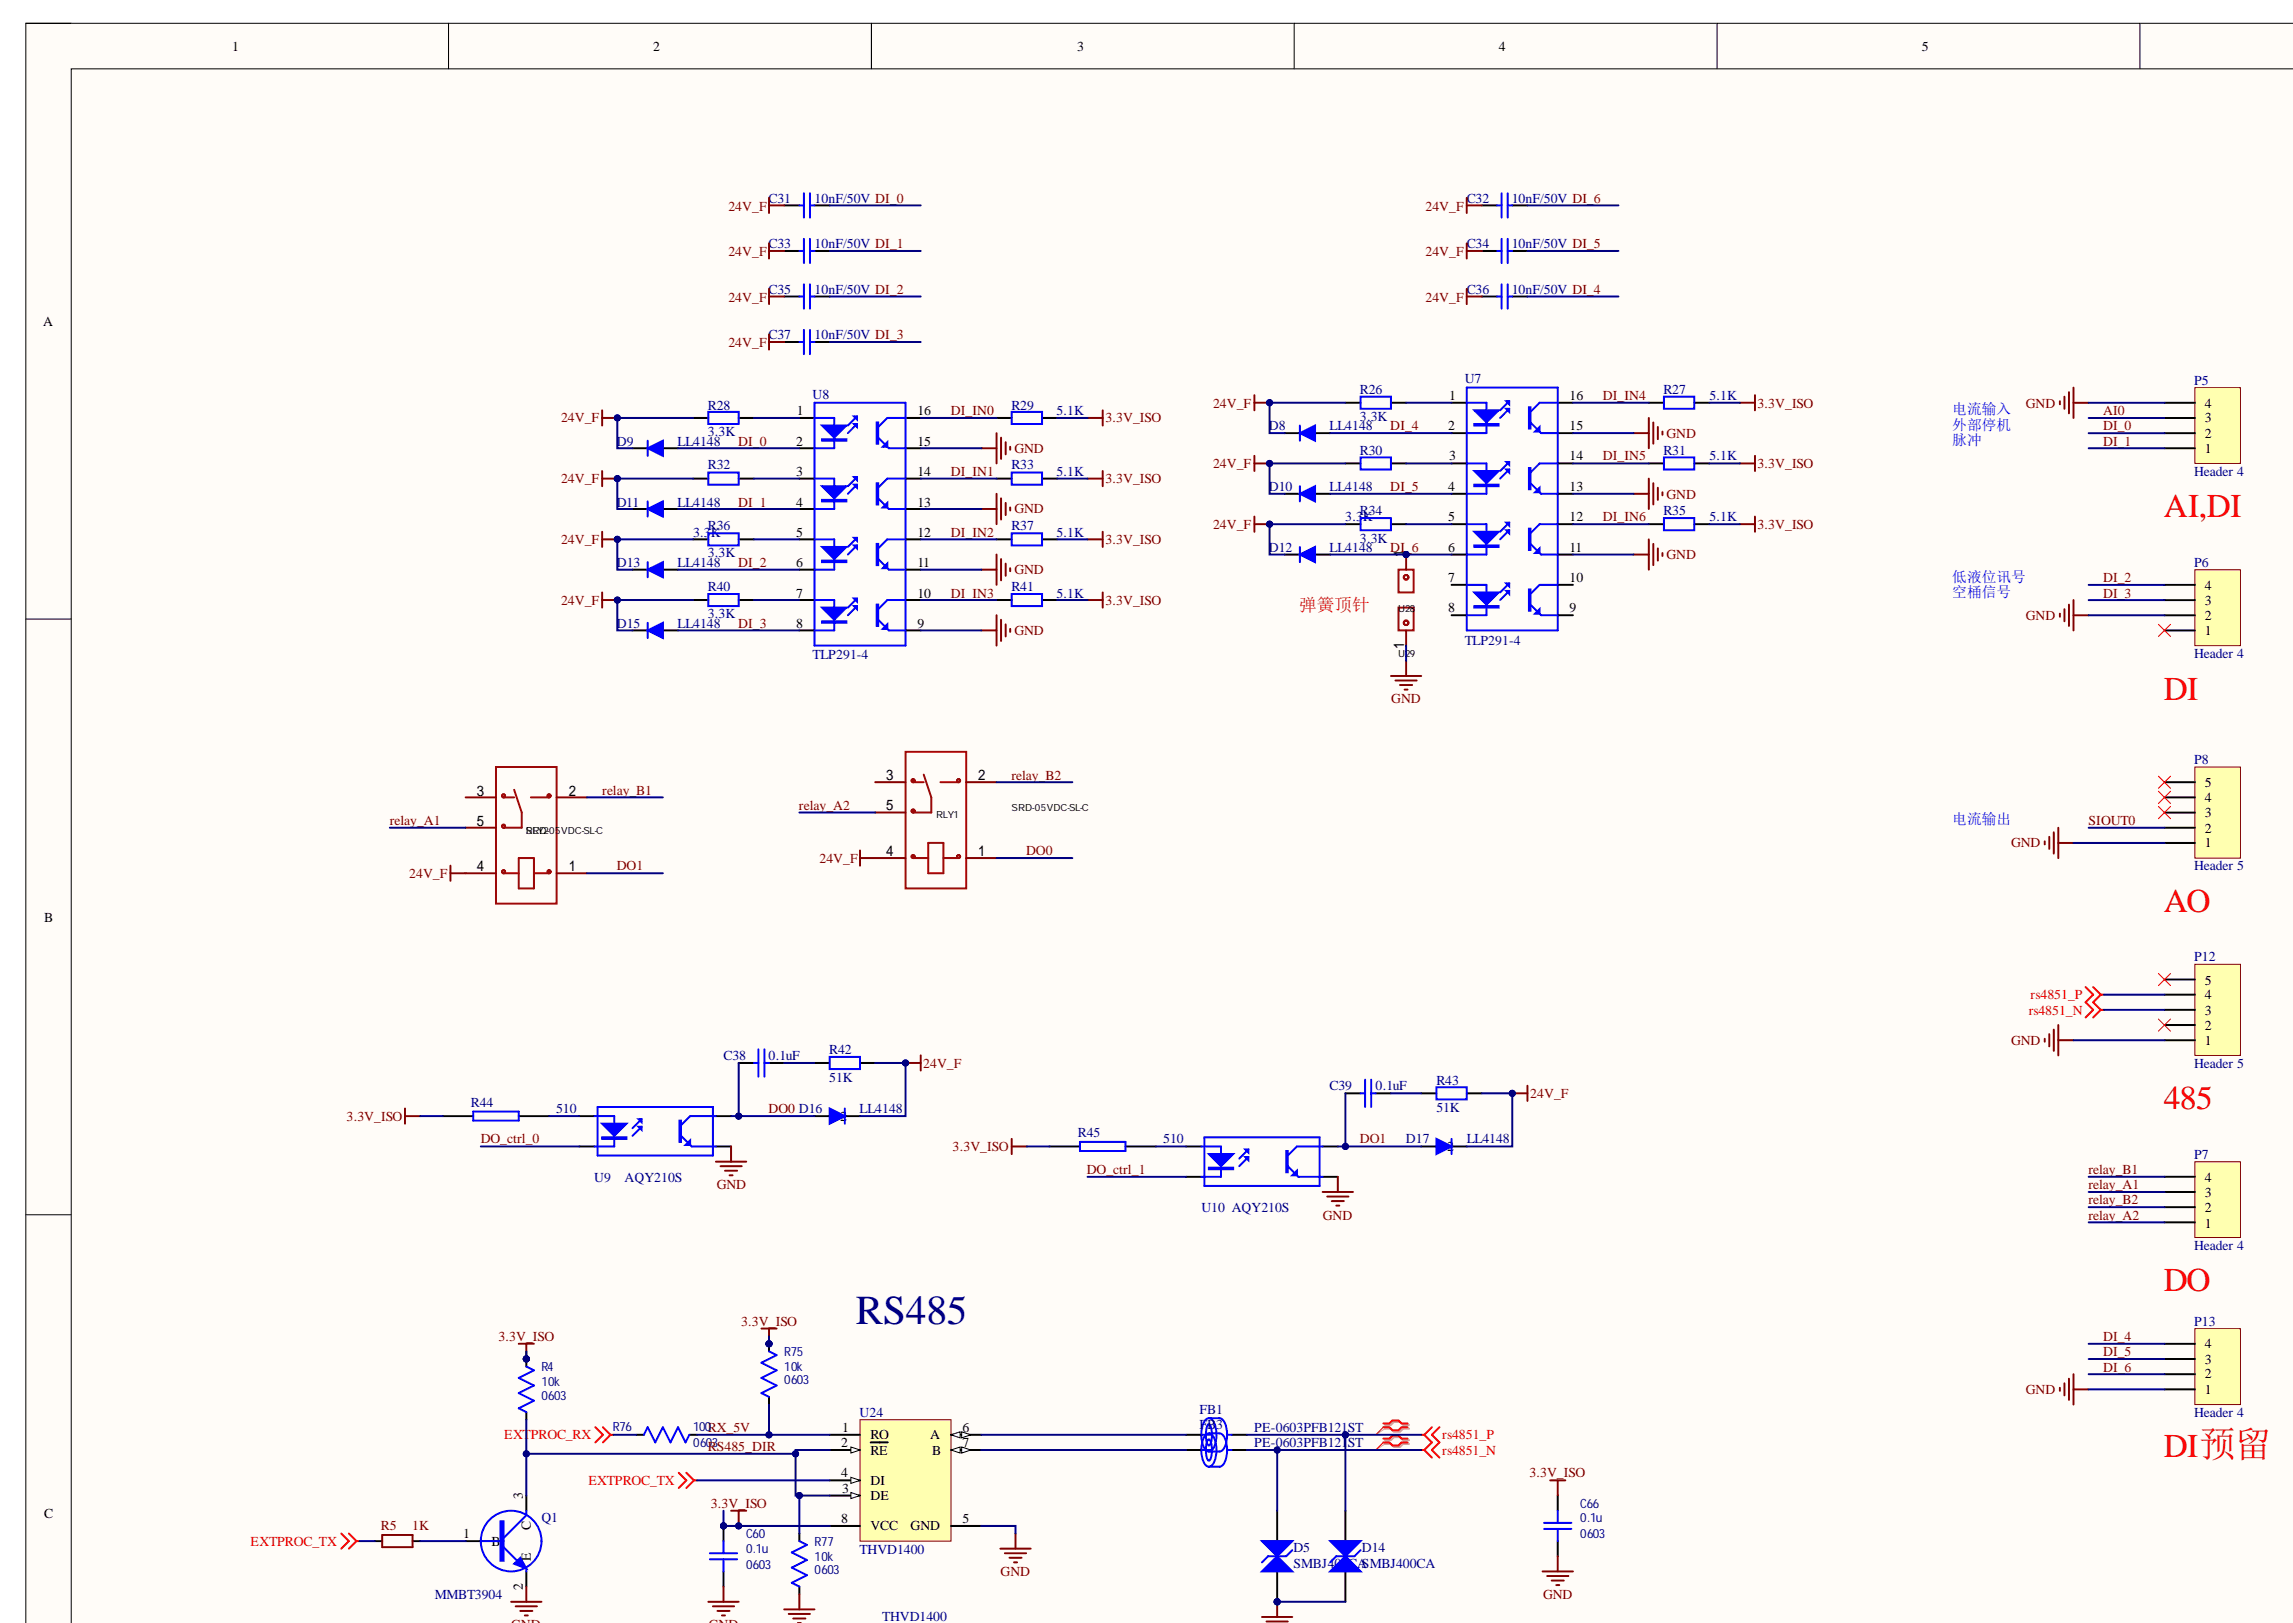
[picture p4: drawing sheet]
<svg xmlns="http://www.w3.org/2000/svg" width="198mm" height="140mm" viewBox="0 0 198 140" stroke-linecap="round" stroke-linejoin="round" font-family="sans-serif">
<defs><g id="words">
<text font-size="3.6" fill="#000080" x="73.9" y="114.2">RS485</text>
<g font-size="2.9" fill="#f00">
<text x="186.8" y="44.6">AI,DI</text>
<text x="186.8" y="60.4">DI</text>
<text x="186.8" y="78.7">AO</text>
<text x="186.8" y="95.7">485</text>
<text x="186.8" y="111.4">DO</text>
<text x="186.8" y="125.7">DI预留</text>
</g>
<text font-size="1.5" fill="#f00" x="112.1" y="52.8">弹簧顶针</text>
<g font-size="1.3" fill="#00f">
<text x="168.5" y="35.8">电流输入</text>
<text x="168.5" y="37.1">外部停机</text>
<text x="168.5" y="38.4">脉冲</text>
<text x="168.5" y="50.2">低液位讯号</text>
<text x="168.5" y="51.5">空桶信号</text>
<text x="168.5" y="71.1">电流输出</text>
</g>
<g font-size="1.2">
<text x="20" y="4.4">1</text>
<text x="56.4" y="4.4">2</text>
<text x="93" y="4.4">3</text>
<text x="129.4" y="4.4">4</text>
<text x="165.9" y="4.4">5</text>
<text x="3.7" y="28.2">A</text>
<text x="68.8" y="35.8">1</text>
<text x="79.2" y="35.8">16</text>
<text x="125.1" y="34.5">1</text>
<text x="135.5" y="34.5">16</text>
<text x="190.3" y="35.2">4</text>
<text x="68.7" y="38.5">2</text>
<text x="68.7" y="41.1">3</text>
<text x="79.2" y="38.5">15</text>
<text x="79.2" y="41.1">14</text>
<text x="125" y="37.1">2</text>
<text x="125.1" y="39.7">3</text>
<text x="135.5" y="37.1">15</text>
<text x="135.5" y="39.7">14</text>
<text x="190.3" y="39.1">1</text>
<text x="190.3" y="37.8">2</text>
<text x="190.3" y="36.4">3</text>
<text x="68.7" y="43.7">4</text>
<text x="68.7" y="46.3">5</text>
<text x="79.2" y="43.7">13</text>
<text x="79.2" y="46.3">12</text>
<text x="125" y="42.4">4</text>
<text x="125" y="45">5</text>
<text x="125" y="47.6">6</text>
<text x="135.5" y="42.4">13</text>
<text x="135.5" y="45">12</text>
<text x="135.5" y="47.6">11</text>
<text x="68.7" y="49">6</text>
<text x="68.7" y="51.6">7</text>
<text x="79.2" y="49">11</text>
<text x="79.2" y="51.6">10</text>
<text x="125" y="50.2">7</text>
<text x="125" y="52.8">8</text>
<text x="135.5" y="50.2">10</text>
<text x="135.5" y="52.8">9</text>
<text x="190.3" y="53.5">2</text>
<text x="190.3" y="52.2">3</text>
<text x="190.3" y="50.9">4</text>
<text x="68.7" y="54.2">8</text>
<text x="79.2" y="54.2">9</text>
<text x="190.3" y="54.8">1</text>
<text x="190.3" y="71.9">2</text>
<text x="190.3" y="70.5">3</text>
<text x="190.3" y="69.2">4</text>
<text x="190.3" y="67.9">5</text>
<text x="190.3" y="73.1">1</text>
<text x="3.8" y="79.6">B</text>
<text x="190.3" y="88.9">2</text>
<text x="190.3" y="87.6">3</text>
<text x="190.3" y="86.2">4</text>
<text x="190.3" y="85">5</text>
<text x="190.3" y="90.2">1</text>
<text x="71.5" y="96.7">1</text>
<text x="72.5" y="96.7">2</text>
<text x="123.9" y="99.3">1</text>
<text x="124.9" y="99.3">2</text>
<text x="190.3" y="102">4</text>
<text x="190.3" y="105.9">1</text>
<text x="190.3" y="104.6">2</text>
<text x="190.3" y="103.3">3</text>
<text x="190.3" y="119">2</text>
<text x="190.3" y="117.7">3</text>
<text x="190.3" y="116.3">4</text>
<text x="72.6" y="124.9">2</text>
<text x="72.7" y="123.6">1</text>
<text x="75.1" y="124.2">RO</text>
<text x="75.1" y="125.5">RE</text>
<text x="80.3" y="124.2">A</text>
<text x="80.4" y="125.5">B</text>
<text x="83.1" y="123.6">6</text>
<text x="83.1" y="124.9">7</text>
<text x="190.3" y="120.3">1</text>
<text x="3.8" y="131">C</text>
<text x="45.1" y="129.4" transform="rotate(-90 45.1 129.4)">3</text>
<text x="72.6" y="127.5">4</text>
<text x="72.6" y="131.5">8</text>
<text x="72.7" y="128.8">3</text>
<text x="75.1" y="129.4">DE</text>
<text x="75.1" y="128.2">DI</text>
<text x="83.1" y="131.5">5</text>
<text x="40" y="132.7">1</text>
<text x="42.4" y="133.4">B</text>
<text x="45.1" y="137.2" transform="rotate(-90 45.1 137.2)">2</text>
<text x="45.8" y="134.7" transform="rotate(-90 45.8 134.7)">E</text>
<text x="45.8" y="132.1" transform="rotate(-90 45.8 132.1)">C</text>
<text x="75.1" y="132.1">VCC</text>
<text x="78.6" y="132.1">GND</text>
</g>
<g font-size="1.2" fill="#000080">
<text x="66.3" y="17.5">C31</text>
<text x="70.3" y="17.5">10nF/50V DI_0</text>
<text x="126.6" y="17.5">C32</text>
<text x="130.5" y="17.5">10nF/50V DI_6</text>
<text x="66.3" y="21.4">C33</text>
<text x="70.3" y="21.4">10nF/50V DI_1</text>
<text x="126.6" y="21.4">C34</text>
<text x="130.5" y="21.4">10nF/50V DI_5</text>
<text x="66.3" y="25.4">C35</text>
<text x="66.3" y="29.3">C37</text>
<text x="70.3" y="25.4">10nF/50V DI_2</text>
<text x="70.3" y="29.3">10nF/50V DI_3</text>
<text x="126.6" y="25.4">C36</text>
<text x="130.5" y="25.4">10nF/50V DI_4</text>
<text x="61.1" y="35.3">R28</text>
<text x="70.1" y="34.4">U8</text>
<text x="87.3" y="35.3">R29</text>
<text x="91.2" y="35.8">5.1K</text>
<text x="117.4" y="34">R26</text>
<text x="126.4" y="33.1">U7</text>
<text x="143.6" y="34">R27</text>
<text x="147.5" y="34.5">5.1K</text>
<text x="189.4" y="33.2">P5</text>
<text x="53.2" y="38.5">D9</text>
<text x="58.5" y="38.5">LL4148</text>
<text x="61.1" y="37.6">3.3K</text>
<text x="61.1" y="40.5">R32</text>
<text x="87.3" y="40.5">R33</text>
<text x="91.2" y="41.1">5.1K</text>
<text x="109.5" y="37.1">D8</text>
<text x="114.8" y="37.1">LL4148</text>
<text x="117.4" y="36.4">3.3K</text>
<text x="117.4" y="39.2">R30</text>
<text x="143.6" y="39.2">R31</text>
<text x="147.5" y="39.7">5.1K</text>
<text x="189.4" y="41.1">Header 4</text>
<text x="53.2" y="43.7">D11</text>
<text x="58.5" y="43.7">LL4148</text>
<text x="59.8" y="46.3">3.3K</text>
<text x="61.1" y="45.7">R36</text>
<text x="87.3" y="45.7">R37</text>
<text x="91.2" y="46.3">5.1K</text>
<text x="109.5" y="42.4">D10</text>
<text x="109.5" y="47.6">D12</text>
<text x="114.8" y="42.4">LL4148</text>
<text x="114.8" y="47.6">LL4148</text>
<text x="116.1" y="45">3.3K</text>
<text x="117.4" y="44.5">R34</text>
<text x="117.4" y="46.8">3.3K</text>
<text x="143.6" y="44.5">R35</text>
<text x="147.5" y="45">5.1K</text>
<text x="53.2" y="49">D13</text>
<text x="58.5" y="49">LL4148</text>
<text x="61.1" y="51">R40</text>
<text x="61.1" y="53.3">3.3K</text>
<text x="61.1" y="48.1">3.3K</text>
<text x="87.3" y="51">R41</text>
<text x="91.2" y="51.6">5.1K</text>
<text x="189.4" y="49">P6</text>
<text x="53.2" y="54.2">D15</text>
<text x="58.5" y="54.2">LL4148</text>
<text x="70.1" y="56.9">TLP291-4</text>
<text x="126.4" y="55.6">TLP291-4</text>
<text x="189.4" y="56.8">Header 4</text>
<text x="189.4" y="65.9">P8</text>
<text x="189.4" y="75.1">Header 5</text>
<text x="189.4" y="82.9">P12</text>
<text x="40.6" y="95.5">R44</text>
<text x="62.4" y="91.5">C38</text>
<text x="66.3" y="91.5">0.1uF</text>
<text x="71.6" y="91">R42</text>
<text x="71.6" y="93.3">51K</text>
<text x="114.8" y="94.1">C39</text>
<text x="118.7" y="94.1">0.1uF</text>
<text x="124" y="93.6">R43</text>
<text x="124" y="96">51K</text>
<text x="189.4" y="92.2">Header 5</text>
<text x="48" y="96">510</text>
<text x="51.3" y="102">U9</text>
<text x="53.9" y="102">AQY210S</text>
<text x="74.2" y="96">LL4148</text>
<text x="93" y="98.2">R45</text>
<text x="100.4" y="98.7">510</text>
<text x="121.4" y="98.7">D17</text>
<text x="126.6" y="98.7">LL4148</text>
<text x="189.4" y="100">P7</text>
<text x="103.7" y="104.6">U10 AQY210S</text>
<text x="189.4" y="107.9">Header 4</text>
<text x="189.4" y="114.4">P13</text>
<text x="74.2" y="122.2">U24</text>
<text x="103.5" y="122">FB1</text>
<text x="103.5" y="123.3">FB3</text>
<text x="108.3" y="123.6">PE-0603PFB121ST</text>
<text x="108.3" y="124.9">PE-0603PFB121ST</text>
<text x="189.4" y="122.2">Header 4</text>
<text x="46.7" y="131.3">Q1</text>
<text x="37.5" y="138">MMBT3904</text>
<text x="74.2" y="134.1">THVD1400</text>
<text x="111.6" y="133.9">D5</text>
<text x="111.6" y="135.3">SMBJ400CASMBJ400CA</text>
<text x="117.5" y="133.9">D14</text>
<text x="76.1" y="139.9">THVD1400</text>
</g>
<g font-size="1.2" fill="#800000">
<text x="62.9" y="18.2">24V_F</text>
<text x="62.9" y="22.1">24V_F</text>
<text x="123" y="22.1">24V_F</text>
<text x="123" y="18.2">24V_F</text>
<text x="62.9" y="26">24V_F</text>
<text x="62.9" y="29.9">24V_F</text>
<text x="123" y="26">24V_F</text>
<text x="82.1" y="35.8">DI_IN0</text>
<text x="104.7" y="35.2">24V_F</text>
<text x="138.3" y="34.5">DI_IN4</text>
<text x="151.7" y="35.2">3.3V_ISO</text>
<text x="174.8" y="35.2">GND</text>
<text x="181.5" y="35.8">AI0</text>
<text x="48.4" y="36.4">24V_F</text>
<text x="48.4" y="41.7">24V_F</text>
<text x="63.7" y="38.5">DI_0</text>
<text x="82.1" y="41.1">DI_IN1</text>
<text x="87.5" y="39.1">GND</text>
<text x="95.4" y="36.4">3.3V_ISO</text>
<text x="95.4" y="41.7">3.3V_ISO</text>
<text x="104.7" y="40.4">24V_F</text>
<text x="120" y="37.1">DI_4</text>
<text x="138.3" y="39.7">DI_IN5</text>
<text x="143.8" y="37.8">GND</text>
<text x="151.7" y="40.4">3.3V_ISO</text>
<text x="181.5" y="37.1">DI_0</text>
<text x="181.5" y="38.5">DI_1</text>
<text x="48.4" y="46.9">24V_F</text>
<text x="63.7" y="43.7">DI_1</text>
<text x="82.1" y="46.3">DI_IN2</text>
<text x="87.5" y="44.3">GND</text>
<text x="95.4" y="46.9">3.3V_ISO</text>
<text x="104.7" y="45.7">24V_F</text>
<text x="120" y="42.4">DI_5</text>
<text x="120" y="47.6">DI_6</text>
<text x="138.3" y="45">DI_IN6</text>
<text x="143.8" y="43">GND</text>
<text x="151.7" y="45.7">3.3V_ISO</text>
<text x="48.4" y="52.2">24V_F</text>
<text x="63.7" y="49">DI_2</text>
<text x="82.1" y="51.6">DI_IN3</text>
<text x="87.5" y="49.5">GND</text>
<text x="95.4" y="52.2">3.3V_ISO</text>
<text x="143.8" y="48.3">GND</text>
<text x="174.8" y="53.5">GND</text>
<text x="181.5" y="50.2">DI_2</text>
<text x="181.5" y="51.6">DI_3</text>
<text x="63.7" y="54.2">DI_3</text>
<text x="87.5" y="54.8">GND</text>
<text x="120.1" y="60.7">GND</text>
<text x="33.6" y="71.2">relay_A1</text>
<text x="52" y="68.6">relay_B1</text>
<text x="69" y="69.9">relay_A2</text>
<text x="87.3" y="67.3">relay_B2</text>
<text x="180.3" y="71.2">SIOUT0</text>
<text x="35.3" y="75.8">24V_F</text>
<text x="53.2" y="75.1">DO1</text>
<text x="70.7" y="74.5">24V_F</text>
<text x="88.6" y="73.8">DO0</text>
<text x="173.6" y="73.1">GND</text>
<text x="79.7" y="92.2">24V_F</text>
<text x="132.1" y="94.8">24V_F</text>
<text x="173.6" y="90.2">GND</text>
<text x="29.9" y="96.7">3.3V_ISO</text>
<text x="41.5" y="98.7">DO_ctrl_0</text>
<text x="66.3" y="96">DO0 D16</text>
<text x="82.2" y="99.3">3.3V_ISO</text>
<text x="93.8" y="101.3">DO_ctrl_1</text>
<text x="117.4" y="98.7">DO1</text>
<text x="180.3" y="101.3">relay_B1</text>
<text x="61.9" y="102.6">GND</text>
<text x="114.2" y="105.3">GND</text>
<text x="180.3" y="105.3">relay_A2</text>
<text x="180.3" y="103.9">relay_B2</text>
<text x="180.3" y="102.6">relay_A1</text>
<text x="43" y="115.7">3.3V_ISO</text>
<text x="64" y="114.4">3.3V_ISO</text>
<text x="181.5" y="115.7">DI_4</text>
<text x="181.5" y="117">DI_5</text>
<text x="181.5" y="118.4">DI_6</text>
<text x="61.1" y="125.2">RS485_DIR</text>
<text x="174.8" y="120.3">GND</text>
<text x="61.4" y="130.1">3.3V_ISO</text>
<text x="132" y="127.5">3.3V_ISO</text>
<text x="32.9" y="132.1">R5</text>
<text x="35.6" y="132.1">1K</text>
<text x="86.4" y="136">GND</text>
<text x="133.2" y="138">GND</text>
<text x="44.1" y="140.6">GND</text>
<text x="61.2" y="140.6">GND</text>
</g>
<g font-size="1.2" fill="#f00">
<text x="175.1" y="87.6">rs4851_N</text>
<text x="175.3" y="86.2">rs4851_P</text>
<text x="43.5" y="124.2">EXTPROC_RX</text>
<text x="124.5" y="124.2">rs4851_P</text>
<text x="124.5" y="125.5">rs4851_N</text>
<text x="50.8" y="128.2">EXTPROC_TX</text>
<text x="21.6" y="133.4">EXTPROC_TX</text>
</g>
<g font-size="1.1" fill="#000080">
<text x="46.7" y="119.6">10k</text>
<text x="46.7" y="118.3">R4</text>
<text x="67.7" y="119.5">0603</text>
<text x="67.7" y="118.3">10k</text>
<text x="67.7" y="117">R75</text>
<text x="46.7" y="120.8">0603</text>
<text x="52.9" y="123.5">R76</text>
<text x="59.8" y="124.9">0603</text>
<text x="59.8" y="123.5">100RX_5V</text>
<text x="136.4" y="131.4">0.1u</text>
<text x="136.4" y="130.1">C66</text>
<text x="64.4" y="135.4">0603</text>
<text x="64.4" y="134">0.1u</text>
<text x="64.4" y="132.7">C60</text>
<text x="70.3" y="135.9">0603</text>
<text x="70.3" y="134.7">10k</text>
<text x="70.3" y="133.4">R77</text>
<text x="136.4" y="132.7">0603</text>
</g>
<g font-size=".8">
<text x="120.7" y="52.8">U28</text>
<text x="120.7" y="56.7">U29</text>
<text x="45.4" y="71.9">RLY2</text>
<text x="45.4" y="71.9">SRD-05VDC-SL-C</text>
<text x="80.8" y="70.6">RLY1</text>
<text x="87.3" y="70">SRD-05VDC-SL-C</text>
</g>
</g></defs>
<path d="M2.2 2h195.8v138.1h-195.8z" fill-rule="evenodd" fill="#fffcf8"/>
<path d="M198 2h-195.8v138.1" fill="none" stroke="#000" stroke-width=".09"/>
<path d="M6.1 5.9h191.9v134.2h-191.9z" fill-rule="evenodd" fill="#fffcf8"/>
<path d="M2.2 2h3.9M38.7 2v3.9M75.2 2v3.9M111.7 2v3.9M148.2 2v3.9M184.7 2v3.9M198 5.9h-191.9v134.2M2.2 53.4h3.9M2.2 104.8h3.9" fill="none" stroke="#000" stroke-width=".09"/>
<path d="M69 36.1h1.3M69 38.7h1.3M78.2 36.1h1.3M78.2 38.7h1.3" fill="none" stroke="#000" stroke-width=".17"/>
<path d="M70.3 36.1h1.7v2.6h-1.7M74 36.6l-.8 .8M74 35.9l-.8 .8M75.8 37.8l.9 .9h1.5M78.2 36.1h-1.6l-.8 .7" fill="none" stroke="#00f" stroke-width=".17"/>
<path d="M71 36.7h2l-1 1.1z" fill="#00f"/>
<path d="M71 36.7h2l-1 1.1zM71 37.9h2v.1h-2z" fill="none" stroke="#00f" stroke-width=".17"/>
<path d="M71 38h2" fill="none" stroke="#00f" stroke-width=".13"/>
<path d="M73.7 35.9h.3v.3z" fill="#00f"/>
<path d="M73.7 35.9h.3v.3z" fill="none" stroke="#00f" stroke-width=".17"/>
<path d="M73.7 36.6h.3v.2z" fill="#00f"/>
<path d="M73.7 36.6h.3v.2z" fill="none" stroke="#00f" stroke-width=".17"/>
<path d="M75.7 36.5h.1v1.8h-.1z" fill-rule="evenodd" fill="#00f"/>
<path d="M75.7 36.5h.1v1.8h-.1z" fill="none" stroke="#00f" stroke-width=".17"/>
<path d="M76.6 38.2v.4h-.4z" fill="#00f"/>
<path d="M70.3 34.8h7.9v20.9h-7.9zM76.6 38.2v.4h-.4zM70.3 41.3h1.7v2.6h-1.7M74 41.8l-.8 .8M74 41.2l-.8 .8M75.8 43l.9 .9h1.5M78.2 41.3h-1.6l-.8 .8" fill="none" stroke="#00f" stroke-width=".17"/>
<path d="M69 41.3h1.3M69 43.9h1.3M78.2 41.3h1.3M78.2 43.9h1.3" fill="none" stroke="#000" stroke-width=".17"/>
<path d="M71 42h2l-1 1z" fill="#00f"/>
<path d="M71 42h2l-1 1zM71 43.1h2v.2h-2z" fill="none" stroke="#00f" stroke-width=".17"/>
<path d="M71 43.2h2" fill="none" stroke="#00f" stroke-width=".13"/>
<path d="M73.7 41.2h.3v.2z" fill="#00f"/>
<path d="M73.7 41.2h.3v.2z" fill="none" stroke="#00f" stroke-width=".17"/>
<path d="M73.7 41.8h.3v.3z" fill="#00f"/>
<path d="M73.7 41.8h.3v.3z" fill="none" stroke="#00f" stroke-width=".17"/>
<path d="M75.7 41.7h.1v1.8h-.1z" fill-rule="evenodd" fill="#00f"/>
<path d="M75.7 41.7h.1v1.8h-.1z" fill="none" stroke="#00f" stroke-width=".17"/>
<path d="M76.6 43.4v.4h-.4z" fill="#00f"/>
<path d="M70.3 46.5h1.7v2.7h-1.7M74 47.1l-.8 .8M74 46.4l-.8 .8M75.8 48.2l.9 1h1.5M76.6 43.4v.4h-.4zM78.2 46.5h-1.6l-.8 .8" fill="none" stroke="#00f" stroke-width=".17"/>
<path d="M69 46.5h1.3M69 49.2h1.3M78.2 46.5h1.3M78.2 49.2h1.3" fill="none" stroke="#000" stroke-width=".17"/>
<path d="M71 47.2h2l-1 1z" fill="#00f"/>
<path d="M71 47.2h2l-1 1zM71 48.4h2v.1h-2z" fill="none" stroke="#00f" stroke-width=".17"/>
<path d="M71 48.4h2" fill="none" stroke="#00f" stroke-width=".13"/>
<path d="M73.7 46.4h.3v.3z" fill="#00f"/>
<path d="M73.7 46.4h.3v.3z" fill="none" stroke="#00f" stroke-width=".17"/>
<path d="M73.7 47.1h.3v.2z" fill="#00f"/>
<path d="M73.7 47.1h.3v.2z" fill="none" stroke="#00f" stroke-width=".17"/>
<path d="M75.7 46.9h.1v1.9h-.1z" fill-rule="evenodd" fill="#00f"/>
<path d="M75.7 46.9h.1v1.9h-.1z" fill="none" stroke="#00f" stroke-width=".17"/>
<path d="M76.6 48.6v.4h-.4z" fill="#00f"/>
<path d="M70.3 51.8h1.7v2.6h-1.7M74 52.3l-.8 .8M74 51.6l-.8 .8M75.8 53.5l.9 .9h1.5M76.6 48.6v.4h-.4zM78.2 51.8h-1.6l-.8 .8" fill="none" stroke="#00f" stroke-width=".17"/>
<path d="M69 51.8h1.3M69 54.4h1.3M78.2 51.8h1.3M78.2 54.4h1.3" fill="none" stroke="#000" stroke-width=".17"/>
<path d="M71 52.4h2l-1 1.1z" fill="#00f"/>
<path d="M71 52.4h2l-1 1.1zM71 53.6h2v.1h-2z" fill="none" stroke="#00f" stroke-width=".17"/>
<path d="M71 53.7h2" fill="none" stroke="#00f" stroke-width=".13"/>
<path d="M73.7 51.6h.3v.3z" fill="#00f"/>
<path d="M73.7 51.6h.3v.3z" fill="none" stroke="#00f" stroke-width=".17"/>
<path d="M73.7 52.3h.3v.3z" fill="#00f"/>
<path d="M73.7 52.3h.3v.3z" fill="none" stroke="#00f" stroke-width=".17"/>
<path d="M75.7 52.2h.1v1.8h-.1z" fill-rule="evenodd" fill="#00f"/>
<path d="M75.7 52.2h.1v1.8h-.1z" fill="none" stroke="#00f" stroke-width=".17"/>
<path d="M76.6 53.9v.4h-.4z" fill="#00f"/>
<path d="M69 17.7h.4M69.4 16.7v2.1M69.9 16.7v2.1M69.9 17.7h.4M87.3 35.5h2.6v1.1h-2.6zM61.1 51.3h2.7v1h-2.7zM76.6 53.9v.4h-.4z" fill="none" stroke="#00f" stroke-width=".17"/>
<path d="M67.7 17.7h1.3M70.3 17.7h1.3M86 36.1h1.3M89.9 36.1h1.3M59.8 51.8h1.3M63.8 51.8h1.3" fill="none" stroke="#000" stroke-width=".17"/>
<path d="M66.4 17.1v1.3M66.4 17.7h1.3M84.7 38.7h1.3M86 37.4v2.6M86.4 37.8v1.8M86.8 38.2v1M87.2 38.6v.2M93.9 36.1h1.3M95.2 35.4v1.3M52 51.1v1.3M52 51.8h1.3" fill="none" stroke="#800000" stroke-width=".17"/>
<circle cx="53.3" cy="51.8" r=".26" fill="#000080"/>
<circle cx="53.3" cy="51.8" r=".26" fill="none" stroke="#000080" stroke-width=".09"/>
<path d="M59.8 36.1h1.3M63.8 36.1h1.3" fill="none" stroke="#000" stroke-width=".17"/>
<path d="M61.1 35.5h2.7v1.1h-2.7z" fill="none" stroke="#00f" stroke-width=".17"/>
<path d="M52 35.4v1.3M52 36.1h1.3" fill="none" stroke="#800000" stroke-width=".17"/>
<circle cx="53.3" cy="36.1" r=".26" fill="#000080"/>
<circle cx="53.3" cy="36.1" r=".26" fill="none" stroke="#000080" stroke-width=".09"/>
<path d="M54.6 38.7h1.3M57.2 38.7h1.3" fill="none" stroke="#000" stroke-width=".17"/>
<path d="M55.9 38.7l1.3-.7v1.3z" fill="#00f"/>
<path d="M55.9 38.7l1.3-.7v1.3zM55.9 38v1.3M61.1 40.8h2.7v1h-2.7z" fill="none" stroke="#00f" stroke-width=".17"/>
<path d="M59.8 41.3h1.3M63.8 41.3h1.3" fill="none" stroke="#000" stroke-width=".17"/>
<path d="M52 40.6v1.4M52 41.3h1.3" fill="none" stroke="#800000" stroke-width=".17"/>
<circle cx="53.3" cy="41.3" r=".26" fill="#000080"/>
<circle cx="53.3" cy="41.3" r=".26" fill="none" stroke="#000080" stroke-width=".09"/>
<path d="M59.8 46.5h1.3M63.8 46.5h1.3" fill="none" stroke="#000" stroke-width=".17"/>
<path d="M61.1 46h2.7v1.1h-2.7z" fill="none" stroke="#00f" stroke-width=".17"/>
<path d="M52 45.9v1.3M52 46.5h1.3" fill="none" stroke="#800000" stroke-width=".17"/>
<circle cx="53.3" cy="46.5" r=".26" fill="#000080"/>
<circle cx="53.3" cy="46.5" r=".26" fill="none" stroke="#000080" stroke-width=".09"/>
<g fill="none" stroke="#000" stroke-width=".17">
<path d="M67.7 21.7h1.3M67.7 25.6h1.3M67.7 29.5h1.3M70.3 21.7h1.3M70.3 25.6h1.3M70.3 29.5h1.3M54.6 43.9h1.3M57.2 43.9h1.3M86 41.3h1.3M86 46.5h1.3M86 51.8h1.3M89.9 41.3h1.3"/>
<path d="M89.9 46.5h1.3M89.9 51.8h1.3"/>
</g>
<g fill="none" stroke="#00f" stroke-width=".17">
<path d="M69 21.7h.4M69 25.6h.4M69 29.5h.4M69.4 20.6v2.1M69.4 24.5v2.1M69.4 28.5v2.1M69.9 20.6v2.1M69.9 24.5v2.1M69.9 28.5v2.1M69.9 21.7h.4M69.9 25.6h.4M69.9 29.5h.4"/>
<path d="M87.3 40.8h2.6v1h-2.6zM87.3 46h2.6v1.1h-2.6zM87.3 51.3h2.6v1h-2.6z"/>
</g>
<g fill="none" stroke="#800000" stroke-width=".17">
<path d="M66.4 21v1.3M66.4 24.9v1.3M66.4 28.9v1.3M66.4 21.7h1.3M66.4 25.6h1.3M66.4 29.5h1.3M84.7 43.9h1.3M84.7 49.2h1.3M84.7 54.4h1.3M86 42.6v2.6M86 47.9v2.6M86 53.1v2.6"/>
<path d="M86.4 43v1.8M86.4 48.2v1.9M86.4 53.5v1.8M86.8 43.4v1M86.8 48.6v1.1M86.8 53.9v1M87.2 43.8v.3M87.2 49v.3M87.2 54.3v.2M93.9 41.3h1.3M93.9 46.5h1.3M93.9 51.8h1.3"/>
<path d="M95.2 40.6v1.4M95.2 45.9v1.3M95.2 51.1v1.3"/>
</g>
<path d="M55.9 43.9l1.3-.6v1.3z" fill="#00f"/>
<path d="M55.9 43.9l1.3-.6v1.3zM55.9 43.3v1.3" fill="none" stroke="#00f" stroke-width=".17"/>
<path d="M54.6 49.2h1.3M57.2 49.2h1.3" fill="none" stroke="#000" stroke-width=".17"/>
<path d="M55.9 49.2l1.3-.7v1.3z" fill="#00f"/>
<path d="M55.9 49.2l1.3-.7v1.3zM55.9 48.5v1.3" fill="none" stroke="#00f" stroke-width=".17"/>
<path d="M54.6 54.4h1.3M57.2 54.4h1.3" fill="none" stroke="#000" stroke-width=".17"/>
<path d="M55.9 54.4l1.3-.7v1.4z" fill="#00f"/>
<path d="M126.6 34.8h1.7v2.6h-1.7M130.3 35.3l-.8 .8M130.3 34.6l-.8 .8M132.1 36.5l.9 .9h1.4M134.4 34.8h-1.5l-.8 .7M55.9 54.4l1.3-.7v1.4zM55.9 53.7v1.4" fill="none" stroke="#00f" stroke-width=".17"/>
<path d="M125.3 34.8h1.3M125.3 37.4h1.3M134.4 34.8h1.4M134.4 37.4h1.4" fill="none" stroke="#000" stroke-width=".17"/>
<path d="M127.2 35.4h2.1l-1 1.1z" fill="#00f"/>
<path d="M127.2 35.4h2.1l-1 1.1zM127.2 36.6h2.1v.1h-2.1z" fill="none" stroke="#00f" stroke-width=".17"/>
<path d="M127.2 36.7h2.1" fill="none" stroke="#00f" stroke-width=".13"/>
<path d="M130 34.6h.3v.3z" fill="#00f"/>
<path d="M130 34.6h.3v.3z" fill="none" stroke="#00f" stroke-width=".17"/>
<path d="M130 35.3h.3v.2z" fill="#00f"/>
<path d="M130 35.3h.3v.2z" fill="none" stroke="#00f" stroke-width=".17"/>
<path d="M132 35.1h.1v1.9h-.1z" fill-rule="evenodd" fill="#00f"/>
<path d="M132 35.1h.1v1.9h-.1z" fill="none" stroke="#00f" stroke-width=".17"/>
<path d="M132.9 36.8v.4h-.4z" fill="#00f"/>
<path d="M126.6 33.4h7.8v21h-7.8zM126.6 40h1.7v2.6h-1.7M130.3 39.9l-.8 .7M132.9 36.8v.4h-.4zM134.4 40h-1.5l-.8 .8M130.3 40.5l-.8 .8M132.1 41.7l.9 .9h1.4" fill="none" stroke="#00f" stroke-width=".17"/>
<path d="M125.3 40h1.3M134.4 40h1.4M125.3 42.6h1.3M134.4 42.6h1.4" fill="none" stroke="#000" stroke-width=".17"/>
<path d="M127.2 40.6h2.1l-1 1.1z" fill="#00f"/>
<path d="M127.2 40.6h2.1l-1 1.1zM127.2 41.8h2.1v.2h-2.1z" fill="none" stroke="#00f" stroke-width=".17"/>
<path d="M127.2 41.9h2.1" fill="none" stroke="#00f" stroke-width=".13"/>
<path d="M130 39.9h.3v.2z" fill="#00f"/>
<path d="M130 39.9h.3v.2z" fill="none" stroke="#00f" stroke-width=".17"/>
<path d="M130 40.5h.3v.3z" fill="#00f"/>
<path d="M130 40.5h.3v.3z" fill="none" stroke="#00f" stroke-width=".17"/>
<path d="M132 40.4h.1v1.8h-.1z" fill-rule="evenodd" fill="#00f"/>
<path d="M132 40.4h.1v1.8h-.1z" fill="none" stroke="#00f" stroke-width=".17"/>
<path d="M132.9 42.1v.4h-.4z" fill="#00f"/>
<path d="M126.6 45.2h1.7v2.7h-1.7M130.3 45.8l-.8 .7M130.3 45.1l-.8 .8M132.1 46.9l.9 1h1.4M132.9 42.1v.4h-.4zM134.4 45.2h-1.5l-.8 .8" fill="none" stroke="#00f" stroke-width=".17"/>
<path d="M125.3 45.2h1.3M125.3 47.9h1.3M134.4 45.2h1.4M134.4 47.9h1.4" fill="none" stroke="#000" stroke-width=".17"/>
<path d="M127.2 45.9h2.1l-1 1z" fill="#00f"/>
<path d="M127.2 45.9h2.1l-1 1zM127.2 47.1h2.1v.1h-2.1z" fill="none" stroke="#00f" stroke-width=".17"/>
<path d="M127.2 47.1h2.1" fill="none" stroke="#00f" stroke-width=".13"/>
<path d="M130 45.1h.3v.3z" fill="#00f"/>
<path d="M130 45.1h.3v.3z" fill="none" stroke="#00f" stroke-width=".17"/>
<path d="M130 45.8h.3v.2z" fill="#00f"/>
<path d="M130 45.8h.3v.2z" fill="none" stroke="#00f" stroke-width=".17"/>
<path d="M132 45.6h.1v1.9h-.1z" fill-rule="evenodd" fill="#00f"/>
<path d="M132 45.6h.1v1.9h-.1z" fill="none" stroke="#00f" stroke-width=".17"/>
<path d="M132.9 47.3v.4h-.4z" fill="#00f"/>
<path d="M126.6 50.5h1.7v2.6h-1.7M130.3 51l-.8 .8M130.3 50.3l-.8 .8M132.1 52.2l.9 .9h1.4M132.9 47.3v.4h-.4zM134.4 50.5h-1.5l-.8 .8" fill="none" stroke="#00f" stroke-width=".17"/>
<path d="M125.3 50.5h1.3M125.3 53.1h1.3M134.4 50.5h1.4M134.4 53.1h1.4" fill="none" stroke="#000" stroke-width=".17"/>
<path d="M127.2 51.1h2.1l-1 1.1z" fill="#00f"/>
<path d="M127.2 51.1h2.1l-1 1.1zM127.2 52.3h2.1v.1h-2.1z" fill="none" stroke="#00f" stroke-width=".17"/>
<path d="M127.2 52.4h2.1" fill="none" stroke="#00f" stroke-width=".13"/>
<path d="M130 50.3h.3v.3z" fill="#00f"/>
<path d="M130 50.3h.3v.3z" fill="none" stroke="#00f" stroke-width=".17"/>
<path d="M130 51h.3v.3z" fill="#00f"/>
<path d="M130 51h.3v.3z" fill="none" stroke="#00f" stroke-width=".17"/>
<path d="M132 50.9h.1v1.8h-.1z" fill-rule="evenodd" fill="#00f"/>
<path d="M132 50.9h.1v1.8h-.1z" fill="none" stroke="#00f" stroke-width=".17"/>
<path d="M132.9 52.6v.4h-.4z" fill="#00f"/>
<path d="M117.4 34.2h2.7v1.1h-2.7zM143.6 34.2h2.6v1.1h-2.6zM132.9 52.6v.4h-.4z" fill="none" stroke="#00f" stroke-width=".17"/>
<path d="M116.1 34.8h1.3M120.1 34.8h1.3M142.3 34.8h1.3M146.2 34.8h1.3" fill="none" stroke="#000" stroke-width=".17"/>
<path d="M108.3 34.8h1.3M108.3 34.1v1.3M141 37.4h1.3M142.3 36.1v2.6M142.7 36.5v1.8M143.1 36.8v1.1M143.5 37.2v.3M150.2 34.8h1.3M151.5 34.1v1.3" fill="none" stroke="#800000" stroke-width=".17"/>
<circle cx="109.6" cy="34.8" r=".26" fill="#000080"/>
<circle cx="109.6" cy="34.8" r=".26" fill="none" stroke="#000080" stroke-width=".09"/>
<path d="M110.9 37.4h1.3M113.5 37.4h1.3" fill="none" stroke="#000" stroke-width=".17"/>
<path d="M112.2 37.4l1.3-.7v1.3z" fill="#00f"/>
<path d="M112.2 37.4l1.3-.7v1.3zM112.2 36.7v1.3M117.4 39.5h2.7v1h-2.7z" fill="none" stroke="#00f" stroke-width=".17"/>
<path d="M116.1 40h1.3M120.1 40h1.3" fill="none" stroke="#000" stroke-width=".17"/>
<path d="M108.3 39.3v1.3M108.3 40h1.3" fill="none" stroke="#800000" stroke-width=".17"/>
<circle cx="109.6" cy="40" r=".26" fill="#000080"/>
<circle cx="109.6" cy="40" r=".26" fill="none" stroke="#000080" stroke-width=".09"/>
<path d="M116.1 45.2h1.3M120.1 45.2h1.3" fill="none" stroke="#000" stroke-width=".17"/>
<path d="M117.4 44.7h2.7v1.1h-2.7z" fill="none" stroke="#00f" stroke-width=".17"/>
<path d="M108.3 44.6v1.3M108.3 45.2h1.3" fill="none" stroke="#800000" stroke-width=".17"/>
<circle cx="109.6" cy="45.2" r=".26" fill="#000080"/>
<circle cx="109.6" cy="45.2" r=".26" fill="none" stroke="#000080" stroke-width=".09"/>
<path d="M142.3 40h1.3M146.2 40h1.3M110.9 42.6h1.3M113.5 42.6h1.3M142.3 45.2h1.3M146.2 45.2h1.3" fill="none" stroke="#000" stroke-width=".17"/>
<path d="M143.6 39.5h2.6v1h-2.6zM143.6 44.7h2.6v1.1h-2.6z" fill="none" stroke="#00f" stroke-width=".17"/>
<g fill="none" stroke="#800000" stroke-width=".17">
<path d="M150.2 40h1.3M151.5 39.3v1.3M141 42.6h1.3M141 47.9h1.3M142.3 41.3v2.6M142.3 46.5v2.7M142.7 41.7v1.8M142.7 46.9v1.9M143.1 42.1v1M143.1 47.3v1.1M143.5 42.5v.2M143.5 47.7v.3"/>
<path d="M150.2 45.2h1.3M151.5 44.6v1.3"/>
</g>
<path d="M112.2 42.6l1.3-.6v1.3z" fill="#00f"/>
<path d="M112.2 42.6l1.3-.6v1.3zM112.2 42v1.3" fill="none" stroke="#00f" stroke-width=".17"/>
<path d="M110.9 47.9h1.3M113.5 47.9h1.3" fill="none" stroke="#000" stroke-width=".17"/>
<path d="M112.2 47.9l1.3-.7v1.3z" fill="#00f"/>
<g fill="none" stroke="#00f" stroke-width=".17">
<path d="M129.2 21.7h.4M129.2 25.6h.4M129.6 20.6v2.1M129.6 24.5v2.1M130.1 20.6v2.1M130.1 24.5v2.1M130.1 21.7h.4M130.1 25.6h.4M112.2 47.9l1.3-.7v1.3zM112.2 47.2v1.3M40.8 95.9h4v.8h-4zM51.3 96.3h1.7v2.6h-1.7"/>
<path d="M51.6 95.5h9.9v4.2h-9.9zM55.4 97.2l-.8 .8M55.4 96.6l-.8 .8M58.8 98l.9 .9h2.1M61.8 96.3h-2.2l-.8 .8"/>
</g>
<path d="M127.9 21.7h1.3M127.9 25.6h1.3M130.5 21.7h1.3M130.5 25.6h1.3M38.2 96.3h2.6M44.8 96.3h2.6M50 96.3h1.3M50 98.9h1.3M61.8 96.3h1.3M61.8 98.9h1.3" fill="none" stroke="#000" stroke-width=".17"/>
<path d="M126.6 21v1.3M126.6 24.9v1.3M126.6 21.7h1.3M126.6 25.6h1.3M38.9 74.7v1.3M38.9 75.4h1.3M74.2 73.4v1.3M74.2 74h1.3" fill="none" stroke="#800000" stroke-width=".17"/>
<path d="M52 97h2.1l-1.1 1z" fill="#00f"/>
<path d="M52 97h2.1l-1.1 1zM52 98.1h2.1v.2h-2.1z" fill="none" stroke="#00f" stroke-width=".17"/>
<path d="M52 98.2h2.1" fill="none" stroke="#00f" stroke-width=".13"/>
<path d="M55.1 96.6h.3v.2z" fill="#00f"/>
<path d="M55.1 96.6h.3v.2z" fill="none" stroke="#00f" stroke-width=".17"/>
<path d="M55.1 97.2h.3v.3z" fill="#00f"/>
<path d="M55.1 97.2h.3v.3z" fill="none" stroke="#00f" stroke-width=".17"/>
<path d="M58.6 96.7h.2v1.8h-.2z" fill-rule="evenodd" fill="#00f"/>
<path d="M58.6 96.7h.2v1.8h-.2z" fill="none" stroke="#00f" stroke-width=".17"/>
<path d="M59.2 98.8l.4-.4v.4z" fill="#00f"/>
<path d="M59.2 98.8l.4-.4v.4z" fill="none" stroke="#00f" stroke-width=".17"/>
<path d="M78.2 91.7h1.3M79.5 91.1v1.3" fill="none" stroke="#800000" stroke-width=".17"/>
<circle cx="78.2" cy="91.7" r=".26" fill="#000080"/>
<circle cx="78.2" cy="91.7" r=".26" fill="none" stroke="#000080" stroke-width=".09"/>
<path d="M63.8 91.7h1.3M66.4 91.7h1.3M70.3 91.7h1.3M70.3 96.3h1.3M72.9 96.3h1.3M74.2 91.7h1.3" fill="none" stroke="#000" stroke-width=".17"/>
<path d="M65.1 91.7h.4M65.5 90.5v2.4M66 91.7h.4M66 90.5v2.4M71.6 91.2h2.6v1.1h-2.6z" fill="none" stroke="#00f" stroke-width=".17"/>
<path d="M35 95.7v1.3M35 96.3h1.3" fill="none" stroke="#800000" stroke-width=".17"/>
<path d="M71.6 95.7l1.3 .6-1.3 .7z" fill="#00f"/>
<path d="M71.6 95.7l1.3 .6-1.3 .7zM72.9 95.7v1.3M93.2 98.5h3.9v.8h-3.9zM103.7 98.9h1.7v2.7h-1.7M103.9 98.1h10v4.2h-10zM107.7 99.8l-.7 .8M107.7 99.2l-.7 .8M114.2 98.9h-2.3l-.8 .8M111.1 100.6l1 1h2.1" fill="none" stroke="#00f" stroke-width=".17"/>
<path d="M90.6 98.9h2.6M97.1 98.9h2.7M102.4 98.9h1.3M114.2 98.9h1.3M102.4 101.6h1.3M114.2 101.6h1.3" fill="none" stroke="#000" stroke-width=".17"/>
<path d="M104.3 99.6h2.1l-1 1z" fill="#00f"/>
<path d="M104.3 99.6h2.1l-1 1zM104.3 100.8h2.1v.1h-2.1z" fill="none" stroke="#00f" stroke-width=".17"/>
<path d="M104.3 100.8h2.1" fill="none" stroke="#00f" stroke-width=".13"/>
<path d="M107.5 99.2h.2v.3z" fill="#00f"/>
<path d="M107.5 99.2h.2v.3z" fill="none" stroke="#00f" stroke-width=".17"/>
<path d="M107.5 99.8h.2v.3z" fill="#00f"/>
<path d="M107.5 99.8h.2v.3z" fill="none" stroke="#00f" stroke-width=".17"/>
<path d="M111 99.3h.1v1.9h-.1z" fill-rule="evenodd" fill="#00f"/>
<path d="M111 99.3h.1v1.9h-.1z" fill="none" stroke="#00f" stroke-width=".17"/>
<path d="M111.9 101v.4h-.4z" fill="#00f"/>
<path d="M111.9 101v.4h-.4z" fill="none" stroke="#00f" stroke-width=".17"/>
<path d="M130.5 94.3h1.3M131.8 93.7v1.3" fill="none" stroke="#800000" stroke-width=".17"/>
<circle cx="130.5" cy="94.3" r=".26" fill="#000080"/>
<circle cx="130.5" cy="94.3" r=".26" fill="none" stroke="#000080" stroke-width=".09"/>
<path d="M116.1 94.3h1.3M118.7 94.3h1.4M122.7 94.3h1.3M122.7 98.9h1.3M125.3 98.9h1.3M126.6 94.3h1.3" fill="none" stroke="#000" stroke-width=".17"/>
<path d="M117.4 94.3h.4M117.8 93.2v2.3M118.3 94.3h.4M118.3 93.2v2.3M124 93.8h2.6v1.1h-2.6z" fill="none" stroke="#00f" stroke-width=".17"/>
<path d="M87.3 98.3v1.3M87.3 98.9h1.3" fill="none" stroke="#800000" stroke-width=".17"/>
<path d="M124 98.3l1.3 .6-1.3 .7z" fill="#00f"/>
<path d="M129.2 17.7h.4M129.6 16.7v2.1M130.1 16.7v2.1M130.1 17.7h.4M124 98.3l1.3 .6-1.3 .7zM125.3 98.3v1.3" fill="none" stroke="#00f" stroke-width=".17"/>
<path d="M127.9 17.7h1.3M130.5 17.7h1.3" fill="none" stroke="#000" stroke-width=".17"/>
<path d="M126.6 17.1v1.3M126.6 17.7h1.3" fill="none" stroke="#800000" stroke-width=".17"/>
<path d="M189.4 100.2h4v6.6h-4z" fill-rule="evenodd" fill="#ffffb0"/>
<path d="M189.4 100.2h4v6.6h-4z" fill="none" stroke="#800000" stroke-width=".09"/>
<path d="M186.8 105.5h2.6M186.8 104.2h2.6M186.8 102.9h2.6M186.8 101.5h2.6" fill="none" stroke="#000" stroke-width=".17"/>
<circle cx="62.4" cy="131.7" r=".26" fill="#000080"/>
<circle cx="62.4" cy="131.7" r=".26" fill="none" stroke="#000080" stroke-width=".09"/>
<path d="M62.4 131.7v1.3" fill="none" stroke="#000" stroke-width=".17"/>
<circle cx="62.4" cy="131.7" r=".26" fill="#000080"/>
<circle cx="62.4" cy="131.7" r=".26" fill="none" stroke="#000080" stroke-width=".09"/>
<path d="M61.3 134.6h2.3M61.3 134h2.3M62.4 133v1M62.4 134.6v1M69 133l.6 .3-1.3 .7 1.3 .6-1.3 .7 1.3 .6-1.3 .7 .7 .3" fill="none" stroke="#00f" stroke-width=".17"/>
<path d="M62.4 135.6v1.3M69 132.3v.7M69 136.9v.7" fill="none" stroke="#000" stroke-width=".17"/>
<circle cx="66.4" cy="116" r=".26" fill="#000080"/>
<circle cx="66.4" cy="116" r=".26" fill="none" stroke="#000080" stroke-width=".09"/>
<path d="M66.4 116v.6M66.4 120.5v.7" fill="none" stroke="#000" stroke-width=".17"/>
<circle cx="66.4" cy="116" r=".26" fill="#000080"/>
<circle cx="66.4" cy="116" r=".26" fill="none" stroke="#000080" stroke-width=".09"/>
<path d="M66.4 116.6l.6 .3-1.3 .7 1.3 .6-1.3 .7 1.3 .7-1.3 .6 .7 .3" fill="none" stroke="#00f" stroke-width=".17"/>
<path d="M74.2 122.5h7.9v10.5h-7.9z" fill-rule="evenodd" fill="#ffffb0"/>
<path d="M74.2 122.5h7.9v10.5h-7.9z" fill="none" stroke="#800000" stroke-width=".09"/>
<path d="M71.6 123.8h2.6M71.6 125.1h2.6" fill="none" stroke="#000" stroke-width=".17"/>
<path d="M73.4 124.9l.8 .2-.8 .3z" fill="#f8fcff"/>
<path d="M73.4 124.9l.8 .2-.8 .3z" fill="none" stroke="#000" stroke-width=".09"/>
<path d="M71.6 129.1h2.6M75.1 124.5h1.5" fill="none" stroke="#000" stroke-width=".17"/>
<path d="M73.4 128.8l.8 .3-.8 .2z" fill="#f8fcff"/>
<path d="M73.4 128.8l.8 .3-.8 .2z" fill="none" stroke="#000" stroke-width=".09"/>
<path d="M71.6 127.7h2.6" fill="none" stroke="#000" stroke-width=".17"/>
<path d="M73.4 127.5l.8 .2-.8 .3z" fill="#f8fcff"/>
<path d="M73.4 127.5l.8 .2-.8 .3z" fill="none" stroke="#000" stroke-width=".09"/>
<path d="M82.1 131.7h2.6M82.1 123.8h2.6" fill="none" stroke="#000" stroke-width=".17"/>
<path d="M82.1 123.8l.8-.2v.5z" fill="#f8fcff"/>
<path d="M82.1 123.8l.8-.2v.5z" fill="none" stroke="#000" stroke-width=".09"/>
<path d="M83 123.6l.8 .2-.8 .3z" fill="#f8fcff"/>
<path d="M83 123.6l.8 .2-.8 .3z" fill="none" stroke="#000" stroke-width=".09"/>
<path d="M82.1 125.1h2.6" fill="none" stroke="#000" stroke-width=".17"/>
<path d="M82.1 125.1l.8-.2v.5z" fill="#f8fcff"/>
<path d="M82.1 125.1l.8-.2v.5z" fill="none" stroke="#000" stroke-width=".09"/>
<path d="M83 124.9l.8 .2-.8 .3z" fill="#f8fcff"/>
<path d="M83 124.9l.8 .2-.8 .3z" fill="none" stroke="#000" stroke-width=".09"/>
<path d="M54.9 123.8h.7M59.5 123.8h.7M71.6 131.7h2.6M134.4 129.1v1.3M134.4 133v1.3" fill="none" stroke="#000" stroke-width=".17"/>
<path d="M51.4 123.2l.6 .6-.6 .7M52 123.2l.7 .6M52.7 123.8l-.7 .7M52.7 123.8h.3M58.6 127.1l.6 .6-.6 .7M59.2 127.1l.7 .6M59.9 127.7l-.7 .7M59.9 127.7h.3M119.4 122.8h.5l.3-.2h.5l.3 .2h.5M119.4 123.2h.5l.3 .2h.5l.3-.2h.5M119.4 124.1h.5l.3-.2h.5l.3 .2h.5M119.4 124.5h.5l.3 .2h.5l.3-.2h.5" fill="none" stroke="#f00" stroke-width=".17"/>
<path d="M55.6 123.8l.3-.6 .7 1.3 .6-1.3 .7 1.3 .6-1.3 .7 1.3 .3-.7M133.3 131.9h2.3M133.3 131.4h2.3M134.4 130.4v1M134.4 131.9v1.1" fill="none" stroke="#00f" stroke-width=".17"/>
<path d="M119.5 123h.6l.2-.3h.5l.3 .3h.5M119.5 123.3h.6l.2 .3h.5l.3-.3h.5M119.5 124.3h.6l.2-.3h.5l.3 .3h.5M119.5 124.6h.6l.2 .3h.5l.3-.3h.5" fill="none" stroke="#d0a19e" stroke-width=".17"/>
<path d="M119.5 123.3l-.8 .5M119.5 124.6l-.8 .5" fill="none" stroke="#d0a19e" stroke-width=".09"/>
<path d="M119.4 123.2l-.7 .6M119.4 124.5l-.7 .6" fill="none" stroke="#f00" stroke-width=".09"/>
<path d="M63.1 130.4h1.3M63.8 130.4v1.3M133.8 127.7h1.3M134.4 127.7v1.4" fill="none" stroke="#800000" stroke-width=".17"/>
<circle cx="63.8" cy="131.7" r=".26" fill="#000080"/>
<circle cx="63.8" cy="131.7" r=".26" fill="none" stroke="#000080" stroke-width=".09"/>
<path d="M65.7 114.6h1.3M66.4 114.6v1.4" fill="none" stroke="#800000" stroke-width=".17"/>
<circle cx="66.4" cy="116" r=".26" fill="#000080"/>
<circle cx="66.4" cy="116" r=".26" fill="none" stroke="#000080" stroke-width=".09"/>
<g fill="none" stroke="#800000" stroke-width=".17">
<path d="M63.1 98.9v1.3M61.8 100.2h2.6M62.2 100.6h1.8M62.6 101h1M63 101.4h.2M114.2 102.9h2.6M114.6 103.3h1.8M114.9 103.6h1.1M115.3 104h.3M115.5 101.6v1.3M61.1 138.2h2.7M61.5 138.6h1.9"/>
<path d="M61.9 139h1.1M62.3 139.4h.3M62.4 136.9v1.3M67.7 138.9h2.6M68.1 139.3h1.8M68.5 139.7h1M69 137.6v1.3M86.3 133.6h2.7M86.7 134h1.9M87.1 134.4h1.1M87.5 134.8h.3M87.6 132.3v1.3"/>
<path d="M133.1 135.6h2.7M133.5 136h1.9M133.9 136.4h1.1M134.3 136.8h.3M134.4 134.3v1.3M68.9 140.1h.2"/>
</g>
<g fill="none" stroke="#a00000" stroke-width=".17">
<path d="M42.8 66.2h5.2v11.8h-5.2zM43.5 75.4h1.3M43.5 68.8h.9M44.4 68.2l.6 1.9v1.3h-1.5M44.8 74h1.3v2.7h-1.3zM45.8 68.8h1.6M46.1 75.4h1.3M78.2 64.9h5.2v11.8h-5.2zM78.8 74h1.3M78.8 67.5h.9M79.7 66.8l.7 2v1.3h-1.6M80.1 72.7h1.3v2.7h-1.3z"/>
<path d="M81.2 67.5h1.5M81.4 74h1.3"/>
<circle cx="43.5" cy="71.3" r=".13"/>
<circle cx="43.5" cy="75.2" r=".13"/>
<circle cx="43.5" cy="68.7" r=".13"/>
<circle cx="47.4" cy="75.2" r=".13"/>
<circle cx="47.4" cy="68.7" r=".13"/>
<circle cx="78.8" cy="67.4" r=".13"/>
<circle cx="78.8" cy="73.9" r=".13"/>
<circle cx="78.8" cy="70" r=".13"/>
<circle cx="82.7" cy="73.9" r=".13"/>
<circle cx="82.7" cy="67.4" r=".13"/>
</g>
<path d="M40.2 75.4h2.6M40.2 68.8h2.6M40.2 71.4h2.6M48 75.4h2.7M48 68.8h2.7M75.5 74h2.7M75.5 67.5h2.7M75.5 70.1h2.7M83.4 74h2.6M83.4 67.5h2.6" fill="none" stroke="#800" stroke-width=".17"/>
<path d="M40.2 133h1.3M45.4 129.1v1.3M45.4 135.6v1.3" fill="none" stroke="#000" stroke-width=".17"/>
<path d="M41.5 133h2M43.2 131.3h.3v3.4h-.3zM43.5 133.5l1.1 1.2M45.4 130.4v.4l-1.9 1.9M45.4 135.3v.3" fill="none" stroke="#00f" stroke-width=".17"/>
<path d="M43.3 131.3v3.4" fill="none" stroke="#00f" stroke-width=".26"/>
<path d="M44.4 134.9l.5-.5 .5 .9z" fill="#00f"/>
<g fill="none" stroke="#00f" stroke-width=".17">
<path d="M44.4 134.9l.5-.5 .5 .9z"/>
<circle cx="44.1" cy="133" r="2.62"/>
</g>
<path d="M32.3 133h.7M35.6 133h.7" fill="none" stroke="#000" stroke-width=".17"/>
<path d="M33 132.5h2.6v1h-2.6zM44.1 138.2h2.6M44.5 138.6h1.8M44.9 139h1M45.3 139.4h.3M45.4 136.9v1.3" fill="none" stroke="#800000" stroke-width=".17"/>
<circle cx="45.4" cy="117.3" r=".26" fill="#000080"/>
<circle cx="45.4" cy="117.3" r=".26" fill="none" stroke="#000080" stroke-width=".09"/>
<path d="M45.4 117.3v.6M45.4 121.9v.6" fill="none" stroke="#000" stroke-width=".17"/>
<circle cx="45.4" cy="117.3" r=".26" fill="#000080"/>
<circle cx="45.4" cy="117.3" r=".26" fill="none" stroke="#000080" stroke-width=".09"/>
<path d="M45.4 117.9l.7 .3-1.3 .7 1.3 .7-1.3 .6 1.3 .7-1.3 .6 .6 .4" fill="none" stroke="#00f" stroke-width=".17"/>
<path d="M44.8 116h1.3M45.4 116v1.3" fill="none" stroke="#800000" stroke-width=".17"/>
<circle cx="45.4" cy="117.3" r=".26" fill="#000080"/>
<circle cx="45.4" cy="117.3" r=".26" fill="none" stroke="#000080" stroke-width=".09"/>
<path d="M189.4 33.4h4v6.6h-4z" fill-rule="evenodd" fill="#ffffb0"/>
<path d="M189.4 33.4h4v6.6h-4z" fill="none" stroke="#800000" stroke-width=".09"/>
<path d="M186.8 38.7h2.6M186.8 37.4h2.6M186.8 36.1h2.6M186.8 34.8h2.6" fill="none" stroke="#000" stroke-width=".17"/>
<path d="M177.8 34.6v.3M178.2 34.2v1.1M178.6 33.8v1.9M179 33.4v2.7M179 34.8h1.3" fill="none" stroke="#800000" stroke-width=".17"/>
<path d="M189.4 66.2h4v7.9h-4z" fill-rule="evenodd" fill="#ffffb0"/>
<path d="M189.4 66.2h4v7.9h-4z" fill="none" stroke="#800000" stroke-width=".09"/>
<path d="M186.8 72.7h2.6M186.8 71.4h2.6M186.8 70.1h2.6M186.8 68.8h2.6M186.8 67.5h2.6" fill="none" stroke="#000" stroke-width=".17"/>
<path d="M186.3 67l1 1M186.3 68.3l1 1M186.3 69.6l1 1M187.3 67l-1 1M187.3 68.3l-1 1M187.3 69.6l-1 1" fill="none" stroke="#f00" stroke-width=".09"/>
<path d="M176.5 72.6v.3M176.9 72.2v1.1M177.3 71.8v1.9M177.7 71.4v2.7M177.7 72.7h1.3" fill="none" stroke="#800000" stroke-width=".17"/>
<path d="M189.4 49.2h4v6.5h-4z" fill-rule="evenodd" fill="#ffffb0"/>
<path d="M189.4 49.2h4v6.5h-4z" fill="none" stroke="#800000" stroke-width=".09"/>
<path d="M186.8 54.4h2.6M186.8 53.1h2.6M186.8 51.8h2.6M186.8 50.5h2.6" fill="none" stroke="#000" stroke-width=".17"/>
<path d="M177.8 53v.2M178.2 52.6v1M178.6 52.2v1.8M179 51.8v2.6M179 53.1h1.3" fill="none" stroke="#800000" stroke-width=".17"/>
<path d="M186.3 53.9l1 1M187.3 53.9l-1 1" fill="none" stroke="#f00" stroke-width=".09"/>
<path d="M189.4 83.2h4v7.9h-4z" fill-rule="evenodd" fill="#ffffb0"/>
<path d="M189.4 83.2h4v7.9h-4z" fill="none" stroke="#800000" stroke-width=".09"/>
<path d="M186.8 89.8h2.6M186.8 88.5h2.6M186.8 87.1h2.6M186.8 85.8h2.6M186.8 84.5h2.6" fill="none" stroke="#000" stroke-width=".17"/>
<path d="M186.3 84l1 1.1M186.3 87.9l1 1.1M187.3 84l-1 1.1M187.3 87.9l-1 1.1" fill="none" stroke="#f00" stroke-width=".09"/>
<path d="M176.5 89.6v.3M176.9 89.2v1.1M177.3 88.8v1.9M177.7 88.5v2.6M177.7 89.8h1.3" fill="none" stroke="#800000" stroke-width=".17"/>
<path d="M189.4 114.7h4v6.5h-4z" fill-rule="evenodd" fill="#ffffb0"/>
<path d="M189.4 114.7h4v6.5h-4z" fill="none" stroke="#800000" stroke-width=".09"/>
<path d="M186.8 119.9h2.6M186.8 118.6h2.6M186.8 117.3h2.6M186.8 116h2.6" fill="none" stroke="#000" stroke-width=".17"/>
<path d="M177.8 119.8v.2M178.2 119.4v1M178.6 119v1.8M179 118.6v2.6M179 119.9h1.3" fill="none" stroke="#800000" stroke-width=".17"/>
<path d="M29.5 132.3l.6 .7-.6 .6M30.1 132.3l.7 .7M30.8 133l-.7 .6M30.8 133h.2" fill="none" stroke="#f00" stroke-width=".17"/>
<g fill="none" stroke="#a00000" stroke-width=".17">
<path d="M120.7 52.4h1.3v2h-1.3z"/>
<circle cx="121.4" cy="53.7" r=".2"/>
</g>
<path d="M121.4 54.4v1.3" fill="none" stroke="#800" stroke-width=".17"/>
<circle cx="121.4" cy="47.9" r=".26" fill="#000080"/>
<circle cx="121.4" cy="47.9" r=".26" fill="none" stroke="#000080" stroke-width=".09"/>
<g fill="none" stroke="#a00000" stroke-width=".17">
<path d="M120.7 49.2h1.3v1.9h-1.3z"/>
<circle cx="121.4" cy="49.8" r=".2"/>
</g>
<path d="M121.4 47.9v1.3" fill="none" stroke="#800" stroke-width=".17"/>
<circle cx="121.4" cy="47.9" r=".26" fill="#000080"/>
<circle cx="121.4" cy="47.9" r=".26" fill="none" stroke="#000080" stroke-width=".09"/>
<path d="M120.1 58.3h2.6M120.4 58.7h1.9M120.8 59.1h1.1M121.2 59.5h.3M121.4 57v1.3M108.9 139.5h2.6M109.3 139.9h1.8M110.2 138.2v1.3" fill="none" stroke="#800000" stroke-width=".17"/>
<circle cx="110.2" cy="138.2" r=".26" fill="#000080"/>
<circle cx="110.2" cy="138.2" r=".26" fill="none" stroke="#000080" stroke-width=".09"/>
<path d="M103.7 123.8h.8M103.7 125.1h.8M104.1 122.4h.2a.99 .99 0 0 1 .7 1 2.26 2.26 0 0 1-.5 1.8l-.2 .1a1 1 0 0 1-.6-1 2.25 2.25 0 0 1 .4-1.9zM104.1 123.8l.2-.1a.99 .99 0 0 1 .7 1 2.26 2.26 0 0 1-.5 1.8l-.2 .1a1 1 0 0 1-.6-1 2.25 2.25 0 0 1 .4-1.8zM104.2 123l.1-.1a1.72 1.72 0 0 1 0 1.8 1.79 1.79 0 0 1-.1-1.7zM104.2 124.3l.1-.1a1.72 1.72 0 0 1 0 1.8 1.79 1.79 0 0 1-.1-1.7zM104.3 122.4h1a.99 .99 0 0 1 .6 1 2.26 2.26 0 0 1-.4 1.8l-1.2 .1M104.3 123.7h1a.99 .99 0 0 1 .6 1 2.26 2.26 0 0 1-.4 1.8l-1.2 .1M105.9 123.8h.4M105.9 125.1h.4" fill="none" stroke="#00f" stroke-width=".17"/>
<path d="M102.4 123.8h1.3M102.4 125.1h1.3M106.3 123.8h1.3M106.3 125.1h1.3" fill="none" stroke="#000" stroke-width=".17"/>
<circle cx="110.2" cy="138.2" r=".26" fill="#000080"/>
<circle cx="110.2" cy="138.2" r=".26" fill="none" stroke="#000080" stroke-width=".09"/>
<path d="M110.2 135.6v2.6" fill="none" stroke="#000" stroke-width=".17"/>
<circle cx="110.2" cy="138.2" r=".26" fill="#000080"/>
<circle cx="110.2" cy="138.2" r=".26" fill="none" stroke="#000080" stroke-width=".09"/>
<path d="M110.2 130.4v2.6" fill="none" stroke="#000" stroke-width=".17"/>
<path d="M110.2 134.3l1.3 1.3h-2.6z" fill="#00f"/>
<path d="M110.2 134.3l1.3 1.3h-2.6zM111.5 133.8l-.5 .5h-1.6l-.5 .5" fill="none" stroke="#00f" stroke-width=".17"/>
<path d="M108.9 133h2.6l-1.3 1.3z" fill="#00f"/>
<path d="M108.9 133h2.6l-1.3 1.3z" fill="none" stroke="#00f" stroke-width=".17"/>
<path d="M116.1 130.4v2.6M116.1 135.6v2.6" fill="none" stroke="#000" stroke-width=".17"/>
<path d="M116.1 134.3l1.3 1.3h-2.6z" fill="#00f"/>
<path d="M116.1 134.3l1.3 1.3h-2.6zM117.4 133.8l-.5 .5h-1.6l-.5 .5" fill="none" stroke="#00f" stroke-width=".17"/>
<path d="M114.8 133h2.6l-1.3 1.3z" fill="#00f"/>
<path d="M114.8 133h2.6l-1.3 1.3z" fill="none" stroke="#00f" stroke-width=".17"/>
<path d="M180 85.2l.7 .6-.7 .7 .7 .6-.7 .7M180.7 85.2l.6 .6M181.3 85.8l-.6 .7 .6 .6M181.3 85.8h.3M181.3 87.1l-.6 .7M181.3 87.1h.3M122.7 123.8h.2M122.7 125.1h.2M122.9 123.8l.7 .7-.7 .6M122.9 125.1l.7 .7M123.6 123.2l-.7 .6M124.2 123.2l-.6 .6 .6 .7-.6 .6 .6 .7" fill="none" stroke="#f00" stroke-width=".17"/>
<path d="M71.6 17.7h7.9M79.5 36.1h6.5M79.5 38.7h5.2M91.2 36.1h2.7M58.5 54.4h10.5M59.8 51.8h-6.5v2.6h1.3" fill="none" stroke="#000080" stroke-width=".17"/>
<circle cx="53.3" cy="51.8" r=".26" fill="#000080"/>
<circle cx="53.3" cy="51.8" r=".26" fill="none" stroke="#000080" stroke-width=".09"/>
<path d="M58.5 38.7h10.5M59.8 36.1h-6.5v2.6h1.3M65.1 51.8h3.9" fill="none" stroke="#000080" stroke-width=".17"/>
<circle cx="53.3" cy="36.1" r=".26" fill="#000080"/>
<circle cx="53.3" cy="36.1" r=".26" fill="none" stroke="#000080" stroke-width=".09"/>
<path d="M65.1 36.1h3.9M58.5 43.9h10.5M59.8 41.3h-6.5v2.6h1.3" fill="none" stroke="#000080" stroke-width=".17"/>
<circle cx="53.3" cy="41.3" r=".26" fill="#000080"/>
<circle cx="53.3" cy="41.3" r=".26" fill="none" stroke="#000080" stroke-width=".09"/>
<path d="M58.5 49.2h10.5M59.8 46.5h-6.5v2.7h1.3M65.1 41.3h3.9" fill="none" stroke="#000080" stroke-width=".17"/>
<circle cx="53.3" cy="46.5" r=".26" fill="#000080"/>
<circle cx="53.3" cy="46.5" r=".26" fill="none" stroke="#000080" stroke-width=".09"/>
<g fill="none" stroke="#000080" stroke-width=".17">
<path d="M71.6 21.7h7.9M71.6 25.6h7.9M71.6 29.5h7.9M114.8 37.4h10.5M116.1 34.8h-6.5v2.6h1.3M135.8 34.8h6.5M135.8 37.4h5.2M147.5 34.8h2.7M65.1 46.5h3.9M79.5 46.5h6.5M79.5 41.3h6.5M79.5 43.9h5.2"/>
<path d="M79.5 49.2h5.2M79.5 51.8h6.5M79.5 54.4h5.2M91.2 46.5h2.7M91.2 41.3h2.7M91.2 51.8h2.7"/>
</g>
<circle cx="109.6" cy="34.8" r=".26" fill="#000080"/>
<circle cx="109.6" cy="34.8" r=".26" fill="none" stroke="#000080" stroke-width=".09"/>
<path d="M116.1 40h-6.5v2.6h1.3M121.4 34.8h3.9M114.8 42.6h10.5" fill="none" stroke="#000080" stroke-width=".17"/>
<circle cx="109.6" cy="40" r=".26" fill="#000080"/>
<circle cx="109.6" cy="40" r=".26" fill="none" stroke="#000080" stroke-width=".09"/>
<path d="M121.4 40h3.9M116.1 45.2h-6.5v2.7h1.3M121.4 45.2h3.9" fill="none" stroke="#000080" stroke-width=".17"/>
<circle cx="109.6" cy="45.2" r=".26" fill="#000080"/>
<circle cx="109.6" cy="45.2" r=".26" fill="none" stroke="#000080" stroke-width=".09"/>
<g fill="none" stroke="#000080" stroke-width=".17">
<path d="M131.8 21.7h7.9M131.8 25.6h7.9M135.8 40h6.5M147.5 40h2.7M135.8 42.6h5.2M135.8 45.2h6.5M135.8 47.9h5.2M147.5 45.2h2.7M33.6 71.4h6.6M50.7 75.4h6.5M50.7 68.8h6.5M69 70.1h6.5"/>
<path d="M86 74h6.6M86 67.5h6.6M36.3 96.3h1.9M47.4 96.3h2.6M63.8 91.7v4.6M67.7 91.7h2.6"/>
</g>
<circle cx="63.8" cy="96.3" r=".26" fill="#000080"/>
<circle cx="63.8" cy="96.3" r=".26" fill="none" stroke="#000080" stroke-width=".09"/>
<path d="M75.5 91.7h2.7v4.6h-4" fill="none" stroke="#000080" stroke-width=".17"/>
<circle cx="78.2" cy="91.7" r=".26" fill="#000080"/>
<circle cx="78.2" cy="91.7" r=".26" fill="none" stroke="#000080" stroke-width=".09"/>
<path d="M41.5 98.9h8.5M88.6 98.9h2M99.8 98.9h2.6M116.1 94.3v4.6M120.1 94.3h2.6" fill="none" stroke="#000080" stroke-width=".17"/>
<circle cx="116.1" cy="98.9" r=".26" fill="#000080"/>
<circle cx="116.1" cy="98.9" r=".26" fill="none" stroke="#000080" stroke-width=".09"/>
<path d="M127.9 94.3h2.6v4.6h-3.9" fill="none" stroke="#000080" stroke-width=".17"/>
<circle cx="130.5" cy="94.3" r=".26" fill="#000080"/>
<circle cx="130.5" cy="94.3" r=".26" fill="none" stroke="#000080" stroke-width=".09"/>
<path d="M131.8 17.7h7.9M93.9 101.6h8.5M180.3 101.5h6.5M180.3 102.9h6.5M180.3 104.2h6.5M180.3 105.5h6.5M62.4 130.4v1.3h9.2M84.7 131.7h2.9v.6" fill="none" stroke="#000080" stroke-width=".17"/>
<circle cx="63.8" cy="131.7" r=".26" fill="#000080"/>
<circle cx="63.8" cy="131.7" r=".26" fill="none" stroke="#000080" stroke-width=".09"/>
<circle cx="62.4" cy="131.7" r=".26" fill="#000080"/>
<circle cx="62.4" cy="131.7" r=".26" fill="none" stroke="#000080" stroke-width=".09"/>
<path d="M69 129.1h2.6" fill="none" stroke="#000080" stroke-width=".17"/>
<circle cx="69" cy="129.1" r=".26" fill="#000080"/>
<circle cx="69" cy="129.1" r=".26" fill="none" stroke="#000080" stroke-width=".09"/>
<path d="M66.4 115.3v.7M60.2 127.7h11.4" fill="none" stroke="#000080" stroke-width=".17"/>
<circle cx="66.4" cy="116" r=".26" fill="#000080"/>
<circle cx="66.4" cy="116" r=".26" fill="none" stroke="#000080" stroke-width=".09"/>
<path d="M53 123.8h1.9M66.4 121.2v2.6" fill="none" stroke="#000080" stroke-width=".17"/>
<circle cx="66.4" cy="123.8" r=".26" fill="#000080"/>
<circle cx="66.4" cy="123.8" r=".26" fill="none" stroke="#000080" stroke-width=".09"/>
<path d="M45.4 116.6v.7M36.3 133h3.9" fill="none" stroke="#000080" stroke-width=".17"/>
<circle cx="45.4" cy="117.3" r=".26" fill="#000080"/>
<circle cx="45.4" cy="117.3" r=".26" fill="none" stroke="#000080" stroke-width=".09"/>
<path d="M45.4 122.5v3h23.3" fill="none" stroke="#000080" stroke-width=".17"/>
<circle cx="68.7" cy="125.5" r=".26" fill="#000080"/>
<circle cx="68.7" cy="125.5" r=".26" fill="none" stroke="#000080" stroke-width=".09"/>
<circle cx="45.4" cy="125.5" r=".26" fill="#000080"/>
<circle cx="45.4" cy="125.5" r=".26" fill="none" stroke="#000080" stroke-width=".09"/>
<path d="M45.4 125.5v3.6" fill="none" stroke="#000080" stroke-width=".17"/>
<circle cx="45.4" cy="125.5" r=".26" fill="#000080"/>
<circle cx="45.4" cy="125.5" r=".26" fill="none" stroke="#000080" stroke-width=".09"/>
<g fill="none" stroke="#000080" stroke-width=".17">
<path d="M180.3 36.1h6.5M180.3 34.8h6.5M180.3 37.4h6.5M180.3 38.7h6.5M114.8 47.9h10.5M180.3 51.8h6.5M180.3 50.5h6.5M180.3 53.1h6.5M179 72.7h7.8M180.3 71.4h6.5M179 89.8h7.8M181.6 85.8h5.2"/>
<path d="M181.6 87.1h5.2M180.3 117.3h6.5M180.3 116h6.5M180.3 119.9h6.5M31 133h1.3"/>
</g>
<circle cx="121.4" cy="47.9" r=".26" fill="#000080"/>
<circle cx="121.4" cy="47.9" r=".26" fill="none" stroke="#000080" stroke-width=".09"/>
<path d="M121.4 55.7v1.3M180.3 118.6h6.5M60.2 123.8h11.4" fill="none" stroke="#000080" stroke-width=".17"/>
<circle cx="66.4" cy="123.8" r=".26" fill="#000080"/>
<circle cx="66.4" cy="123.8" r=".26" fill="none" stroke="#000080" stroke-width=".09"/>
<path d="M63.1 96.3h7.2" fill="none" stroke="#000080" stroke-width=".17"/>
<circle cx="63.8" cy="96.3" r=".26" fill="#000080"/>
<circle cx="63.8" cy="96.3" r=".26" fill="none" stroke="#000080" stroke-width=".09"/>
<path d="M71.6 125.1h-2.9v4h.3v3.2" fill="none" stroke="#000080" stroke-width=".17"/>
<circle cx="69" cy="129.1" r=".26" fill="#000080"/>
<circle cx="69" cy="129.1" r=".26" fill="none" stroke="#000080" stroke-width=".09"/>
<circle cx="68.7" cy="125.5" r=".26" fill="#000080"/>
<circle cx="68.7" cy="125.5" r=".26" fill="none" stroke="#000080" stroke-width=".09"/>
<path d="M115.5 98.9h7.2" fill="none" stroke="#000080" stroke-width=".17"/>
<circle cx="116.1" cy="98.9" r=".26" fill="#000080"/>
<circle cx="116.1" cy="98.9" r=".26" fill="none" stroke="#000080" stroke-width=".09"/>
<path d="M110.2 125.1v5.3" fill="none" stroke="#000080" stroke-width=".17"/>
<circle cx="110.2" cy="125.1" r=".26" fill="#000080"/>
<circle cx="110.2" cy="125.1" r=".26" fill="none" stroke="#000080" stroke-width=".09"/>
<path d="M116.1 123.8v6.6" fill="none" stroke="#000080" stroke-width=".17"/>
<circle cx="116.1" cy="123.8" r=".26" fill="#000080"/>
<circle cx="116.1" cy="123.8" r=".26" fill="none" stroke="#000080" stroke-width=".09"/>
<path d="M110.2 138.2h5.9" fill="none" stroke="#000080" stroke-width=".17"/>
<circle cx="110.2" cy="138.2" r=".26" fill="#000080"/>
<circle cx="110.2" cy="138.2" r=".26" fill="none" stroke="#000080" stroke-width=".09"/>
<path d="M107.6 123.8h15.1" fill="none" stroke="#000080" stroke-width=".17"/>
<circle cx="116.1" cy="123.8" r=".26" fill="#000080"/>
<circle cx="116.1" cy="123.8" r=".26" fill="none" stroke="#000080" stroke-width=".09"/>
<path d="M84.7 123.8h17.7M84.7 125.1h17.7M107.6 125.1h15.1" fill="none" stroke="#000080" stroke-width=".17"/>
<circle cx="110.2" cy="125.1" r=".26" fill="#000080"/>
<circle cx="110.2" cy="125.1" r=".26" fill="none" stroke="#000080" stroke-width=".09"/>
<use href="#words"/>
</svg>
